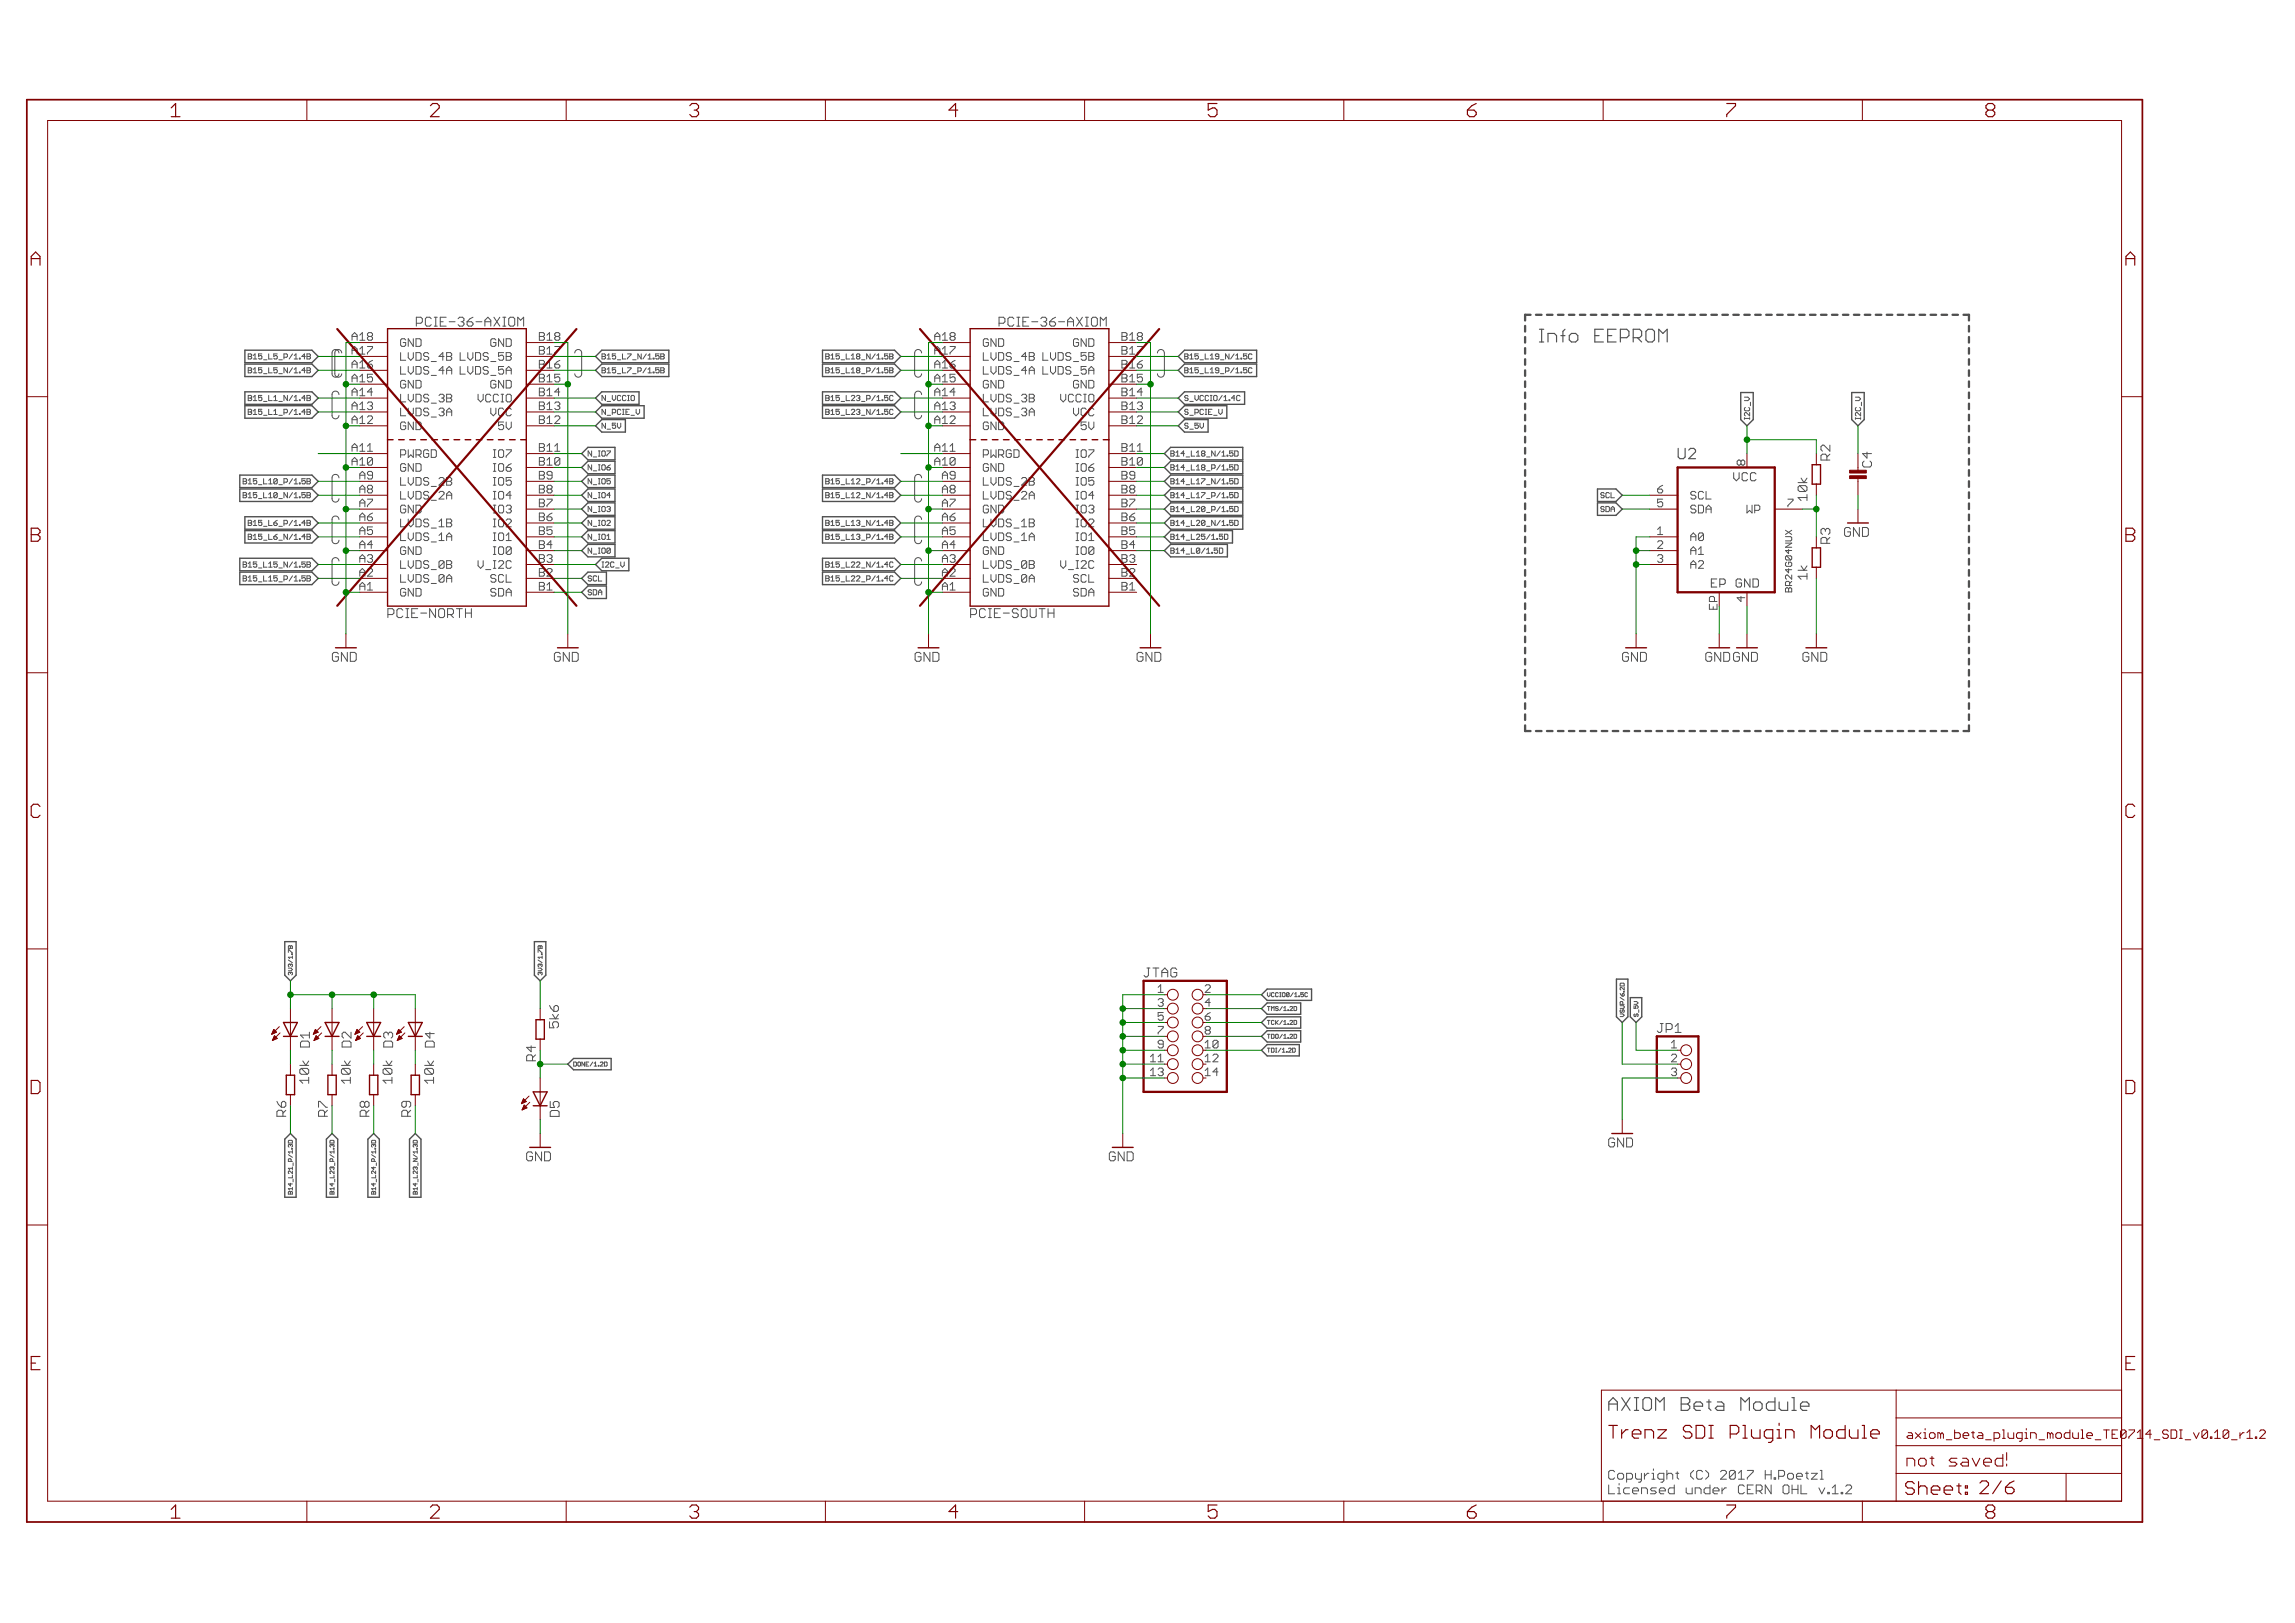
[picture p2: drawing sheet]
<svg xmlns="http://www.w3.org/2000/svg" width="420mm" height="297mm" viewBox="0 0 420 297" stroke-linecap="round" stroke-linejoin="round" font-family="sans-serif">
<defs><g id="words">
<g font-size="3.7" fill="#800000">
<text x="80.6" y="21.4">2</text>
<text x="128.1" y="21.4">3</text>
<text x="270.4" y="21.4">6</text>
<text x="365.4" y="21.4">8</text>
<text x="7.4" y="48.6">A</text>
<text x="390.9" y="48.6">A</text>
<text x="7.4" y="99.2">B</text>
<text x="390.9" y="99.2">B</text>
<text x="7.4" y="149.7">C</text>
<text x="390.9" y="149.7">C</text>
<text x="7.3" y="200.2">D</text>
<text x="390.8" y="200.2">D</text>
<text x="175.5" y="277.9">4</text>
</g>
<g font-size="3.6" fill="#505050">
<text x="283.6" y="62.7">Info EEPROM</text>
<text x="296.3" y="258.2">AXIOM Beta Module</text>
</g>
<g font-size="3.6" fill="#800000">
<text x="296.3" y="263.3">Trenz SDI Plugin Module</text>
<text x="350.6" y="273.6">Sheet: 2/6</text>
</g>
<text font-size="3.2" fill="#800000" x="350.9" y="268.4">not saved!</text>
<text font-size="2.9" fill="#505050" x="309" y="84">U2</text>
<g font-size="2.5" fill="#505050">
<text x="79.3" y="59.8">PCIE-36-AXIOM</text>
<text x="186" y="59.8">PCIE-36-AXIOM</text>
<text x="336.9" y="84.3" transform="rotate(-90 336.9 84.3)">R2</text>
<text x="344.6" y="85.5" transform="rotate(-90 344.6 85.5)">C4</text>
<text x="336.9" y="99.5" transform="rotate(-90 336.9 99.5)">R3</text>
<text x="339.5" y="98.2">GND</text>
<text x="72.8" y="113.1">PCIE-NORTH</text>
<text x="179.5" y="113.1">PCIE-SOUTH</text>
<text x="62.6" y="121.1">GND</text>
<text x="103.3" y="121.1">GND</text>
<text x="169.3" y="121.1">GND</text>
<text x="209.9" y="121.1">GND</text>
<text x="298.8" y="121.1">GND</text>
<text x="331.9" y="121.1">GND</text>
<text x="211.2" y="178.9">JTAG</text>
<text x="81.4" y="191.7" transform="rotate(-90 81.4 191.7)">D4</text>
<text x="104.2" y="188.2" transform="rotate(-90 104.2 188.2)">5k6</text>
<text x="305.2" y="189">JP1</text>
<text x="58.5" y="198.3" transform="rotate(-90 58.5 198.3)">10k</text>
<text x="66.1" y="198.3" transform="rotate(-90 66.1 198.3)">10k</text>
<text x="73.7" y="198.3" transform="rotate(-90 73.7 198.3)">10k</text>
<text x="81.3" y="198.3" transform="rotate(-90 81.3 198.3)">10k</text>
<text x="54.3" y="204.4" transform="rotate(-90 54.3 204.4)">R6</text>
<text x="61.9" y="204.4" transform="rotate(-90 61.9 204.4)">R7</text>
<text x="69.5" y="204.4" transform="rotate(-90 69.5 204.4)">R8</text>
<text x="77.1" y="204.4" transform="rotate(-90 77.1 204.4)">R9</text>
<text x="104.3" y="204.4" transform="rotate(-90 104.3 204.4)">D5</text>
<text x="296.3" y="210">GND</text>
<text x="98.2" y="212.5">GND</text>
<text x="204.9" y="212.5">GND</text>
<text x="296.3" y="270.8">Copyright (C) 2017 H.Poetzl</text>
<text x="296.3" y="273.5">Licensed under CERN OHL v.1.2</text>
</g>
<g font-size="2.5" fill="#800000">
<text x="332.7" y="91.7" transform="rotate(-90 332.7 91.7)">10k</text>
<text x="332.7" y="106.1" transform="rotate(-90 332.7 106.1)">1k</text>
<text x="314.1" y="121.1">GNDGND</text>
<text x="58.6" y="191.7" transform="rotate(-90 58.6 191.7)">D1</text>
<text x="66.2" y="191.7" transform="rotate(-90 66.2 191.7)">D2</text>
<text x="73.8" y="191.7" transform="rotate(-90 73.8 191.7)">D3</text>
</g>
<text font-size="2.5" fill="#008000" x="100" y="194.3" transform="rotate(-90 100 194.3)">R4</text>
<g font-size="2.3" fill="#505050">
<text x="319.2" y="88.1">VCC</text>
<text x="315.2" y="107.5">EP GND</text>
</g>
<g font-size="2.3" fill="#800000">
<text x="350.9" y="263.3">axiom_beta_plugin_module_TE0</text>
<text x="388.6" y="263.3">714_SDI_v0.10_r1.2</text>
</g>
<g font-size="2.1" fill="#505050">
<text x="66.3" y="64.9">A17</text>
<text x="66.3" y="62.3">A18</text>
<text x="75.1" y="66">LVDS_4B</text>
<text x="75.1" y="63.5">GND</text>
<text x="86.3" y="66">LVDS_5B</text>
<text x="91" y="63.5">GND</text>
<text x="100.5" y="62.3">B18</text>
<text x="173" y="64.9">A17</text>
<text x="173" y="62.3">A18</text>
<text x="181.8" y="66">LVDS_4B</text>
<text x="181.8" y="63.5">GND</text>
<text x="193" y="66">LVDS_5B</text>
<text x="197.6" y="63.5">GND</text>
<text x="207.2" y="62.3">B18</text>
<text x="66.3" y="70">A15</text>
<text x="66.3" y="67.4">A16</text>
<text x="75.1" y="71.1">GND</text>
<text x="75.1" y="68.5">LVDS_4A</text>
<text x="86.3" y="68.5">LVDS_5A</text>
<text x="91" y="71.1">GND</text>
<text x="100.5" y="70">B15</text>
<text x="100.5" y="67.4">B16</text>
<text x="173" y="70">A15</text>
<text x="173" y="67.4">A16</text>
<text x="181.8" y="71.1">GND</text>
<text x="181.8" y="68.5">LVDS_4A</text>
<text x="193" y="68.5">LVDS_5A</text>
<text x="197.6" y="71.1">GND</text>
<text x="207.2" y="70">B15</text>
<text x="207.2" y="67.4">B16</text>
<text x="66.3" y="77.6">A12</text>
<text x="66.3" y="75">A13</text>
<text x="66.3" y="72.5">A14</text>
<text x="75.1" y="76.2">LVDS_3A</text>
<text x="75.1" y="73.6">LVDS_3B</text>
<text x="89.1" y="73.6">VCCIO</text>
<text x="91.4" y="76.2">VCC</text>
<text x="100.5" y="77.6">B12</text>
<text x="100.5" y="75">B13</text>
<text x="173" y="77.6">A12</text>
<text x="173" y="75">A13</text>
<text x="173" y="72.5">A14</text>
<text x="181.8" y="76.2">LVDS_3A</text>
<text x="181.8" y="73.6">LVDS_3B</text>
<text x="195.7" y="73.6">VCCIO</text>
<text x="198.1" y="76.2">VCC</text>
<text x="207.2" y="77.6">B12</text>
<text x="207.2" y="75">B13</text>
<text x="66.3" y="82.7">A11</text>
<text x="75.1" y="83.8">PWRGD</text>
<text x="75.1" y="78.7">GND</text>
<text x="92.2" y="83.8">IO7</text>
<text x="93" y="78.7">5V</text>
<text x="100.5" y="82.7">B11</text>
<text x="173" y="82.7">A11</text>
<text x="181.8" y="83.8">PWRGD</text>
<text x="181.8" y="78.7">GND</text>
<text x="198.8" y="83.8">IO7</text>
<text x="199.7" y="78.7">5V</text>
<text x="207.2" y="82.7">B11</text>
<text x="66.3" y="85.2">A10</text>
<text x="67.7" y="87.7">A9</text>
<text x="75.1" y="88.8">LVDS_2B</text>
<text x="75.1" y="86.3">GND</text>
<text x="92.2" y="88.8">IO5</text>
<text x="92.2" y="86.3">IO6</text>
<text x="100.5" y="87.7">B9</text>
<text x="100.5" y="85.2">B10</text>
<text x="173" y="85.2">A10</text>
<text x="174.3" y="87.7">A9</text>
<text x="181.8" y="88.8">LVDS_2B</text>
<text x="181.8" y="86.3">GND</text>
<text x="198.8" y="88.8">IO5</text>
<text x="198.8" y="86.3">IO6</text>
<text x="207.2" y="87.7">B9</text>
<text x="207.2" y="85.2">B10</text>
<text x="321.3" y="85.2" transform="rotate(-90 321.3 85.2)">8</text>
<text x="67.7" y="95.4">A6</text>
<text x="67.7" y="92.8">A7</text>
<text x="67.7" y="90.3">A8</text>
<text x="75.1" y="93.9">GND</text>
<text x="75.1" y="91.4">LVDS_2A</text>
<text x="92.2" y="93.9">IO3</text>
<text x="92.2" y="91.4">IO4</text>
<text x="100.5" y="95.4">B6</text>
<text x="100.5" y="92.8">B7</text>
<text x="100.5" y="90.3">B8</text>
<text x="174.3" y="95.4">A6</text>
<text x="174.3" y="92.8">A7</text>
<text x="174.3" y="90.3">A8</text>
<text x="181.8" y="93.9">GND</text>
<text x="181.8" y="91.4">LVDS_2A</text>
<text x="198.8" y="93.9">IO3</text>
<text x="198.8" y="91.4">IO4</text>
<text x="207.2" y="95.4">B6</text>
<text x="207.2" y="92.8">B7</text>
<text x="207.2" y="90.3">B8</text>
<text x="311.3" y="91.4">SCL</text>
<text x="311.3" y="93.9">SDA</text>
<text x="321" y="93.9">WP</text>
<text x="329.1" y="92.8">7</text>
<text x="67.7" y="100.4">A4</text>
<text x="67.7" y="97.9">A5</text>
<text x="75.1" y="101.5">GND</text>
<text x="75.1" y="99">LVDS_1A</text>
<text x="75.1" y="96.5">LVDS_1B</text>
<text x="92.2" y="101.5">IO0</text>
<text x="92.2" y="99">IO1</text>
<text x="92.2" y="96.5">IO2</text>
<text x="100.5" y="100.4">B4</text>
<text x="100.5" y="97.9">B5</text>
<text x="174.3" y="100.4">A4</text>
<text x="174.3" y="97.9">A5</text>
<text x="181.8" y="101.5">GND</text>
<text x="181.8" y="99">LVDS_1A</text>
<text x="181.8" y="96.5">LVDS_1B</text>
<text x="198.8" y="101.5">IO0</text>
<text x="198.8" y="99">IO1</text>
<text x="198.8" y="96.5">IO2</text>
<text x="207.2" y="100.4">B4</text>
<text x="207.2" y="97.9">B5</text>
<text x="311.3" y="99">A0</text>
<text x="311.3" y="101.5">A1</text>
<text x="67.7" y="105.5">A2</text>
<text x="67.7" y="103">A3</text>
<text x="75.1" y="106.6">LVDS_0A</text>
<text x="75.1" y="104.1">LVDS_0B</text>
<text x="89.8" y="104.1">V_I2C</text>
<text x="91.8" y="106.6">SCL</text>
<text x="100.5" y="105.5">B2</text>
<text x="100.5" y="103">B3</text>
<text x="174.3" y="105.5">A2</text>
<text x="174.3" y="103">A3</text>
<text x="181.8" y="106.6">LVDS_0A</text>
<text x="181.8" y="104.1">LVDS_0B</text>
<text x="196.5" y="104.1">V_I2C</text>
<text x="198.5" y="106.6">SCL</text>
<text x="207.2" y="105.5">B2</text>
<text x="207.2" y="103">B3</text>
<text x="311.3" y="104.1">A2</text>
<text x="67.7" y="108">A1</text>
<text x="75.1" y="109.2">GND</text>
<text x="91.4" y="109.2">SDA</text>
<text x="100.5" y="108">B1</text>
<text x="174.3" y="108">A1</text>
<text x="181.8" y="109.2">GND</text>
<text x="198.1" y="109.2">SDA</text>
<text x="207.2" y="108">B1</text>
<text x="222.4" y="191.9">10</text>
<text x="222.4" y="194.4">12</text>
<text x="222.4" y="196.9">14</text>
</g>
<g font-size="2.1" fill="#008000">
<text x="100.5" y="64.9">B17</text>
<text x="207.2" y="64.9">B17</text>
<text x="100.5" y="72.5">B14</text>
<text x="207.2" y="72.5">B14</text>
</g>
<g font-size="2.1" fill="#800000">
<text x="316.3" y="111.4" transform="rotate(-90 316.3 111.4)">EP</text>
<text x="212.5" y="194.4">11</text>
<text x="212.5" y="196.9">13</text>
</g>
<text font-size="1.8" fill="#505050" x="329.9" y="108.4" transform="rotate(-90 329.9 108.4)">BR24G04NUX</text>
<g font-size="1.4" fill="#505050">
<text x="48.5" y="65.7">B15_L5_P/1.4B</text>
<text x="112" y="65.7">B15_L7_N/1.5B</text>
<text x="154" y="65.7">B15_L18_N/1.5B</text>
<text x="218.7" y="65.7">B15_L19_N/1.5C</text>
<text x="48.3" y="68.3">B15_L5_N/1.4B</text>
<text x="112" y="68.3">B15_L7_P/1.5B</text>
<text x="154.2" y="68.3">B15_L18_P/1.5B</text>
<text x="218.7" y="68.3">B15_L19_P/1.5C</text>
<text x="48.3" y="73.4">B15_L1_N/1.4B</text>
<text x="48.5" y="75.9">B15_L1_P/1.4B</text>
<text x="112" y="73.4">N_VCCI</text>
<text x="112" y="75.9">N_PCIE_V</text>
<text x="154" y="75.9">B15_L23_N/1.5C</text>
<text x="154.2" y="73.4">B15_L23_P/1.5C</text>
<text x="218.7" y="75.9">S_PCIE_V</text>
<text x="218.7" y="73.4">S_VCCIO/1.4C</text>
<text x="109.5" y="83.5">N_IO</text>
<text x="112" y="78.4">N_5</text>
<text x="216.2" y="83.5">B14_L18_N/1.5D</text>
<text x="218.7" y="78.4">S_5</text>
<text x="47.6" y="88.6">B15_L10_P/1.5B</text>
<text x="109.5" y="86.1">N_IO</text>
<text x="109.5" y="88.6">N_IO</text>
<text x="154.2" y="88.6">B15_L12_P/1.4B</text>
<text x="216.2" y="86.1">B14_L18_P/1.5D</text>
<text x="216.2" y="88.6">B14_L17_N/1.5D</text>
<text x="47.3" y="91.1">B15_L10_N/1.5B</text>
<text x="109.5" y="93.7">N_IO</text>
<text x="109.5" y="91.1">N_IO</text>
<text x="154" y="91.1">B15_L12_N/1.4B</text>
<text x="216.2" y="93.7">B14_L20_P/1.5D</text>
<text x="216.2" y="91.1">B14_L17_P/1.5D</text>
<text x="294.7" y="93.7">SDA</text>
<text x="295" y="91.1">SCL</text>
<text x="48.3" y="98.8">B15_L6_N/1.4B</text>
<text x="48.5" y="96.2">B15_L6_P/1.4B</text>
<text x="109.5" y="98.8">N_IO</text>
<text x="109.5" y="101.3">N_IO</text>
<text x="109.5" y="96.2">N_IO</text>
<text x="154" y="96.2">B15_L13_N/1.4B</text>
<text x="154.2" y="98.8">B15_L13_P/1.4B</text>
<text x="216.2" y="98.8">B14_L25/1.5D</text>
<text x="216.2" y="101.3">B14_L0/1.5D</text>
<text x="216.2" y="96.2">B14_L20_N/1.5D</text>
<text x="47.3" y="103.8">B15_L15_N/1.5B</text>
<text x="47.6" y="106.4">B15_L15_P/1.5B</text>
<text x="109.5" y="106.4">SC</text>
<text x="112" y="103.8">I2C_V</text>
<text x="154" y="103.8">B15_L22_N/1.4C</text>
<text x="154.2" y="106.4">B15_L22_P/1.4C</text>
<text x="109.5" y="108.9">SDA</text>
</g>
<g font-size="1.1" fill="#505050">
<text x="233.8" y="185">TMS/1.2</text>
<text x="233.8" y="182.4">VCCIO0/1.5</text>
<text x="233.8" y="190.1">TDO/1.2D</text>
<text x="233.8" y="187.5">TCK/1.2</text>
<text x="299.2" y="186.1" transform="rotate(-90 299.2 186.1)">VSUP/6.2D</text>
<text x="106.9" y="195.2">DONE/1.2D</text>
<text x="233.8" y="192.6">TDI/1.2</text>
</g>
</g></defs>
<path d="M281.8 62.6h.8M281.8 60.3h.8M282.2 60.3v2.3M307.2 82.1v1.5l.4 .3h.6l.3-.3M294.5 257h1.6M295.3 255.8l-.8 .8v1.5" fill="none" stroke="#505050" stroke-width=".21"/>
<g fill="none" stroke="#505050" stroke-width=".18">
<path d="M76.2 59.2h.8l.3-.3v-.6l-.3-.2h-.8v1.6M79 58.3l-.3-.2h-.6l-.2 .2v1.1l.2 .3h.6l.3-.3M182.9 59.2h.8l.3-.3v-.6l-.3-.2h-.8v1.6M185.6 58.3l-.2-.2h-.6l-.3 .2v1.1l.3 .3h.6l.2-.3M45.4 74.9h.5l.2 .2-.2 .3 .2 .3-.2 .2h-.5zM45.4 75.4h.5M45.4 72.4h.5l.2 .1-.2 .4 .2 .3-.2 .1h-.5zM45.4 67.3h.5l.2 .2-.2 .3 .2 .3-.2 .1h-.5zM45.4 67.8h.5M45.4 64.8h.5l.2 .1-.2 .3 .2 .4-.2 .1h-.5zM45.4 72.9h.5M45.4 65.2h.5"/>
<path d="M46.4 75.9h.6M46.4 73.3h.6M46.4 68.2h.6M46.4 75.2l.3-.3v1M46.4 65.1l.3-.3v.9M46.4 67.6l.3-.3v.9M46.4 72.7l.3-.3v.9M46.4 65.7h.6M47.3 73.2l.2 .1h.3l.1-.1M47.3 68.1l.2 .1h.3l.1-.1M47.9 74.9h-.6v.5l.3-.2 .3 .2-.1 .5h-.3l-.2-.2M47.9 72.4h-.6v.5l.3-.2 .3 .2"/>
<path d="M47.9 67.3h-.6v.5l.3-.2 .3 .2M47.9 64.8h-.6v.4l.5-.1 .1 .1v.4l-.1 .1h-.3l-.2-.1M62.1 72.2a.63 .63 0 0 0-.7-.6 .63 .63 0 0 0-.6 .6v3.8a.63 .63 0 0 0 .6 .7 .63 .63 0 0 0 .7-.7M62.1 64.6a.63 .63 0 0 0-.7-.6 .63 .63 0 0 0-.6 .6v3.8a.63 .63 0 0 0 .6 .6 .63 .63 0 0 0 .7-.6M62.6 64.6a.63 .63 0 0 0-.7-.6 .63 .63 0 0 0-.6 .6v3.8a.63 .63 0 0 0 .6 .6 .63 .63 0 0 0 .7-.6M64.5 76.8h.9M64.5 74.3h.9M64.5 71.7h.9M64.5 69.2h.9M64.5 66.7h.9M64.5 64.1h.9M64.5 61.6h.9"/>
<path d="M64.5 62.3v-1l.4-.4 .5 .4v1M64.5 64.8v-.9l.4-.5 .5 .5v.9M64.5 67.4v-1l.4-.4 .5 .4v1M64.5 69.9v-.9l.4-.5 .5 .5v.9M64.5 72.4v-.9l.4-.5 .5 .5v.9M64.5 75v-1l.4-.4 .5 .4v1M64.5 77.5v-.9l.4-.5 .5 .5v.9M73.3 74.7v1.4h1M73.3 72.2v1.4h1M73.3 67.1v1.4h1M73.3 64.5v1.4h1M74.3 77.5l-.3-.3h-.4l-.3 .3v.9l.3 .2h.4l.3-.2v-.5h-.5"/>
<path d="M74.3 69.8l-.3-.2h-.4l-.3 .2v1l.3 .2h.4l.3-.2v-.5h-.5M74.3 62.2l-.3-.2h-.4l-.3 .2v1l.3 .2h.4l.3-.2v-.5h-.5M85.6 64.5v1l.5 .4M85.6 67.1v.9l.5 .5M87.5 72.2v.9l.5 .5 .5-.5M89.9 74.7v.9l.4 .5 .5-.5M90.1 69.6l-.2 .2v1l.2 .2h.5M90.3 70.3h.5M90.3 62.7h.5M90.6 62h-.5l-.2 .2v1l.2 .2h.5M92.2 77.2h-.9v.7l.4-.2h.3l.2 .2v.5l-.2 .2h-.5l-.2-.2M98.7 76.8h.7"/>
<path d="M98.7 76.1h.7l.3 .2v.3l-.3 .2 .3 .2v.3l-.3 .2h-.7zM98.7 74.3h.7M98.7 71.7h.7M98.7 71h.7l.3 .3v.2l-.3 .2 .3 .3v.2l-.3 .2h-.7zM98.7 69.2h.7M98.7 66.7h.7M98.7 66h.7l.3 .2v.2l-.3 .3 .3 .2v.2l-.3 .3h-.7zM98.7 64.1h.7M98.7 61.6h.7M98.7 73.6h.7l.3 .2v.2l-.3 .3 .3 .2v.2l-.3 .3h-.7zM98.7 68.5h.7l.3 .2v.3l-.3 .2 .3 .2v.3l-.3 .2h-.7zM98.7 63.4h.7l.3 .2v.3l-.3 .2 .3 .2v.3l-.3 .2h-.7z"/>
<path d="M98.7 60.9h.7l.3 .2v.2l-.3 .3 .3 .2v.2l-.3 .3h-.7zM105.2 64.6a.63 .63 0 0 1 .7-.6 .63 .63 0 0 1 .6 .6v3.8a.63 .63 0 0 1-.6 .6 .63 .63 0 0 1-.7-.6M110.2 64.8h.5l.1 .1-.1 .3 .1 .4-.1 .1h-.5zM110.2 67.3h.5l.1 .2-.1 .3 .1 .3-.1 .1h-.5zM110.2 67.8h.5M110.2 65.2h.5M110.8 72.4v.9l-.6-.9v.9M110.8 74.9v1l-.6-1v1M110.8 77.4v1l-.6-1v1M111.1 76h.7M111.1 65.1l.4-.3v.9M111.1 67.6l.4-.3v.9"/>
<path d="M111.1 68.2h.7M111.1 65.7h.7M111.1 73.5h.7M111.1 78.5h.7M151.2 74.9h.5l.1 .2-.1 .3 .1 .3-.1 .2h-.5zM151.2 75.4h.5M151.2 72.4h.5l.1 .1-.1 .4 .1 .3-.1 .1h-.5zM151.2 67.3h.5l.1 .2-.1 .3 .1 .3-.1 .1h-.5zM151.2 67.8h.5M151.2 72.9h.5M151.2 64.8h.5l.1 .1-.1 .3 .1 .4-.1 .1h-.5zM151.2 65.2h.5"/>
<path d="M152.1 75.9h.6M152.1 73.3h.6M152.1 68.2h.6M152.1 65.7h.6M152.1 65.1l.3-.3v.9M152.1 67.6l.3-.3v.9M152.1 72.7l.3-.3v.9M152.1 75.2l.3-.3v1M153.1 75.7l.1 .2h.3l.2-.2M153.1 65.6l.1 .1h.3l.2-.1M153.7 74.9h-.6v.5l.3-.2 .3 .2M153.7 72.4h-.6v.5l.4-.2 .2 .2v.3l-.2 .1h-.3l-.1-.1"/>
<path d="M153.7 67.3h-.6v.5l.4-.2 .2 .2v.3l-.2 .1h-.3l-.1-.1M153.7 64.8h-.6v.4l.3-.1 .3 .1M168.7 64.6a.63 .63 0 0 0-.6-.6 .63 .63 0 0 0-.7 .6v3.8a.63 .63 0 0 0 .7 .6 .63 .63 0 0 0 .6-.6M168.7 72.2a.63 .63 0 0 0-.6-.6 .63 .63 0 0 0-.7 .6v3.8a.63 .63 0 0 0 .7 .7 .63 .63 0 0 0 .6-.7M171.1 62.3v-1l.5-.4 .5 .4v1M171.1 64.8v-.9l.5-.5 .5 .5v.9M171.1 67.4v-1l.5-.4 .5 .4v1M171.1 69.9v-.9l.5-.5 .5 .5v.9M171.1 72.4v-.9l.5-.5 .5 .5v.9M171.1 75v-1l.5-.4 .5 .4v1M171.1 77.5v-.9l.5-.5 .5 .5v.9M171.1 76.8h1"/>
<path d="M171.1 74.3h1M171.1 71.7h1M171.1 69.2h1M171.1 66.7h1M171.1 64.1h1M171.1 61.6h1M180 64.5v1.4h1M180 67.1v1.4h1M180 72.2v1.4h1M180 74.7v1.4h1M181 62.2l-.3-.2h-.4l-.3 .2v1l.3 .2h.4l.3-.2v-.5h-.5M181 69.8l-.3-.2h-.4l-.3 .2v1l.3 .2h.4l.3-.2v-.5h-.5"/>
<path d="M181 77.5l-.3-.3h-.4l-.3 .3v.9l.3 .2h.4l.3-.2v-.5h-.5M192.3 64.5v1l.5 .4M192.3 67.1v.9l.5 .5M194.2 72.2v.9l.4 .5 .5-.5M196.5 74.7v.9l.5 .5 .5-.5M196.8 69.6l-.3 .2v1l.3 .2h.4M197.2 62h-.4l-.3 .2v1l.3 .2h.4M198.9 77.2h-1v.7l.5-.2h.2l.3 .2v.5l-.3 .2h-.4l-.3-.2M205.4 66h.7l.2 .2v.2l-.2 .3 .2 .2v.2l-.2 .3h-.7zM205.4 76.8h.7M205.4 76.1h.7l.2 .2v.3l-.2 .2 .2 .2v.3l-.2 .2h-.7zM205.4 74.3h.7"/>
<path d="M205.4 71.7h.7M205.4 71h.7l.2 .3v.2l-.2 .2 .2 .3v.2l-.2 .2h-.7zM205.4 69.2h.7M205.4 66.7h.7M205.4 64.1h.7M205.4 61.6h.7M205.4 60.9h.7l.2 .2v.2l-.2 .3 .2 .2v.2l-.2 .3h-.7zM205.4 63.4h.7l.2 .2v.3l-.2 .2 .2 .2v.3l-.2 .2h-.7zM205.4 68.5h.7l.2 .2v.3l-.2 .2 .2 .2v.3l-.2 .2h-.7zM205.4 73.6h.7l.2 .2v.2l-.2 .3 .2 .2v.2l-.2 .3h-.7zM211.9 64.6a.63 .63 0 0 1 .6-.6 .63 .63 0 0 1 .7 .6v3.8a.63 .63 0 0 1-.7 .6 .63 .63 0 0 1-.6-.6M216.9 64.8h.5l.1 .1-.1 .3 .1 .4-.1 .1h-.5z"/>
<path d="M216.9 67.3h.5l.1 .2-.1 .3 .1 .3-.1 .1h-.5zM216.9 67.8h.5M216.9 65.2h.5M217.5 77.6l-.1-.2h-.4l-.1 .4 .1 .1h.4l.1 .3-.1 .2h-.4l-.1-.2M217.5 75.1l-.1-.2h-.4l-.1 .2 .1 .3h.4l.1 .1-.1 .4h-.4l-.1-.2M217.5 72.5l-.1-.1h-.4l-.1 .3 .1 .2h.4l.1 .3-.1 .1h-.4l-.1-.1M217.8 76h.7M217.8 68.2h.7M217.8 65.7h.7M217.8 73.5h.7M217.8 78.5h.7M217.8 65.1l.3-.3v.9"/>
<path d="M217.8 67.6l.3-.3v.9M319.4 76.6h.9M319.4 76.4v.4M319.4 72.7h.6l.3 .3-.3 .3h-.6M319.5 74.6l-.1 .1v.3l.1 .2h.6l.2-.2v-.3l-.2-.1M320.3 75.5v.6l-.6-.6-.3 .1v.4l.1 .1M320.3 76.4v.4M320.5 73.6v.7M339.7 76.6h.9M339.7 72.7h.6l.3 .3-.3 .3h-.6M339.7 76.4v.4M339.8 74.6l-.1 .1v.3l.1 .2h.7l.1-.2v-.3l-.1-.1"/>
<path d="M340.6 75.5v.6l-.6-.6-.3 .1v.4l.1 .1M340.6 76.4v.4M340.8 73.6v.7M44.5 90.1h.5l.1 .2-.1 .3 .1 .3-.1 .2h-.5zM44.5 90.6h.5M44.5 87.6h.5l.1 .2-.1 .3 .1 .3-.1 .2h-.5zM44.5 88.1h.5M45.4 98.2h.5M45.4 90.5l.4-.4v1M45.4 91.1h.7M45.4 87.9l.4-.3v1M45.4 88.6h.7"/>
<path d="M45.4 95.2h.5l.2 .2-.2 .3 .2 .3-.2 .2h-.5zM45.4 97.8h.5l.2 .1-.2 .3 .2 .4-.2 .1h-.5zM45.4 95.7h.5M46.4 90.9l.1 .2h.4l.1-.2M46.4 95.5l.3-.3v1M46.4 98.1l.3-.3v.9M46.4 98.7h.6M46.4 96.2h.6M47 90.1h-.6v.5l.3-.1 .3 .1M47 87.6h-.6v.5l.3-.2 .3 .2-.1 .5h-.4l-.1-.2M47.3 98.6l.2 .1h.3l.1-.1M47.9 95.2h-.6v.5l.5-.2 .1 .5-.1 .2h-.3l-.2-.2"/>
<path d="M47.9 97.8h-.6v.4l.3-.1 .3 .1M62.1 87.5a.63 .63 0 0 0-.7-.7 .63 .63 0 0 0-.6 .7v3.8a.63 .63 0 0 0 .6 .6 .63 .63 0 0 0 .7-.6M62.1 95.1a.63 .63 0 0 0-.7-.7 .63 .63 0 0 0-.6 .7v3.8a.63 .63 0 0 0 .6 .6 .63 .63 0 0 0 .7-.6M64.5 84.4h.9M64.5 81.9h.9M64.5 82.6v-.9l.4-.5 .5 .5v.9M64.5 85.1v-.9l.4-.5 .5 .5v.9M65.9 99.7h.9M65.9 97.1h.9M65.9 94.6h.9M65.9 92.1h.9M65.9 89.5h.9"/>
<path d="M65.9 87h.9M65.9 87.7v-1l.4-.4 .5 .4v1M65.9 90.2v-.9l.4-.5 .5 .5v.9M65.9 92.8v-1l.4-.4 .5 .4v1M65.9 95.3v-.9l.4-.5 .5 .5v.9M65.9 97.8v-.9l.4-.5 .5 .5v.9M73.3 97.5v1.4h1M73.3 95v1.4h1M73.3 89.9v1.4h1M73.3 87.4v1.4h1M73.3 83.2h.7l.3-.2v-.5l-.3-.2h-.7v1.4M74.3 92.7l-.3-.2h-.4l-.3 .2v.9l.3 .3h.4l.3-.3v-.4h-.5"/>
<path d="M74.3 85.1l-.3-.2h-.4l-.3 .2v.9l.3 .3h.4l.3-.3v-.4h-.5M90.3 89.9h.5M90.3 98.9h.5M90.3 96.4h.5M90.3 92.5h.5M90.3 93.9h.5M90.3 91.3h.5M90.3 88.8h.5M90.3 84.9h.5M90.3 86.3h.5M90.3 82.3h.5M90.3 97.5h.5"/>
<path d="M90.3 95h.5M90.3 87.4h.5M90.3 83.7h.5M90.6 82.3v1.4M90.6 84.9v1.4M90.6 87.4v1.4M90.6 89.9v1.4M90.6 92.5v1.4M90.6 95v1.4M90.6 97.5v1.4M92 89.9h-.5l-.2 .3v.9l.2 .2h.5M92 97.5h-.5l-.2 .3v.9l.2 .2h.5"/>
<path d="M92 95h-.5l-.2 .2v1l.2 .2h.5M92 92.5h-.5l-.2 .2v.9l.2 .3h.5M92 87.4h-.5l-.2 .2v1l.2 .2h.5M92 84.9h-.5l-.2 .2v.9l.2 .3h.5M92 82.3h-.5l-.2 .2v1l.2 .2h.5M98.7 99h.7l.3 .2v.2l-.3 .3 .3 .2v.2l-.3 .3h-.7zM98.7 99.7h.7M98.7 97.1h.7M98.7 96.4h.7l.3 .3v.2l-.3 .2 .3 .3v.2l-.3 .2h-.7zM98.7 94.6h.7M98.7 92.1h.7M98.7 91.4h.7l.3 .2v.2l-.3 .3 .3 .2v.2l-.3 .3h-.7z"/>
<path d="M98.7 89.5h.7M98.7 87h.7M98.7 86.3h.7l.3 .2v.2l-.3 .3 .3 .2v.2l-.3 .3h-.7zM98.7 84.4h.7M98.7 81.9h.7M98.7 93.9h.7l.3 .2v.3l-.3 .2 .3 .2v.3l-.3 .2h-.7zM98.7 88.8h.7l.3 .2v.3l-.3 .2 .3 .2v.3l-.3 .2h-.7zM98.7 83.7h.7l.3 .3v.2l-.3 .2 .3 .3v.2l-.3 .2h-.7zM98.7 81.2h.7l.3 .2v.3l-.3 .2 .3 .2v.3l-.3 .2h-.7zM108.3 82.5v1l-.6-1v1M108.3 85.1v.9l-.6-.9v.9M108.3 87.6v1l-.6-1v1"/>
<path d="M108.3 90.1v1l-.6-1v1M108.3 92.7v.9l-.6-.9v.9M108.3 95.2v1l-.6-1v1M108.3 97.8v.9l-.6-.9v.9M108.6 86.2h.6M108.6 83.6h.6M108.6 93.8h.6M108.6 98.9h.6M108.6 96.3h.6M108.6 88.7h.6M108.6 91.2h.6M151.2 98.2h.5"/>
<path d="M151.2 97.8h.5l.1 .1-.1 .3 .1 .4-.1 .1h-.5zM151.2 90.6h.5M151.2 90.1h.5l.1 .2-.1 .3 .1 .3-.1 .2h-.5zM151.2 87.6h.5l.1 .2-.1 .3 .1 .3-.1 .2h-.5zM151.2 88.1h.5M151.2 95.2h.5l.1 .2-.1 .3 .1 .3-.1 .2h-.5zM151.2 95.7h.5M152.1 91.1h.6M152.1 88.6h.6M152.1 87.9l.3-.3v1M152.1 90.5l.3-.4v1M152.1 95.5l.3-.3v1"/>
<path d="M152.1 98.1l.3-.3v.9M152.1 98.7h.6M152.1 96.2h.6M153.1 90.9l.1 .2h.3l.2-.2M153.1 96l.1 .2h.3l.2-.2M153.7 90.1h-.6v.5l.3-.1 .3 .1M153.7 87.6h-.6v.5l.4-.2 .2 .5-.2 .2h-.3l-.1-.2M153.7 95.2h-.6v.5l.3-.2 .3 .2M153.7 97.8h-.6v.4l.4-.1 .2 .1v.4l-.2 .1h-.3l-.1-.1M168.7 87.5a.63 .63 0 0 0-.6-.7 .63 .63 0 0 0-.7 .7v3.8a.63 .63 0 0 0 .7 .6 .63 .63 0 0 0 .6-.6M168.7 95.1a.63 .63 0 0 0-.6-.7 .63 .63 0 0 0-.7 .7v3.8a.63 .63 0 0 0 .7 .6 .63 .63 0 0 0 .6-.6M171.1 82.6v-.9l.5-.5 .5 .5v.9"/>
<path d="M171.1 85.1v-.9l.5-.5 .5 .5v.9M171.1 84.4h1M171.1 81.9h1M172.5 87.7v-1l.5-.4 .5 .4v1M172.5 90.2v-.9l.5-.5 .5 .5v.9M172.5 92.8v-1l.5-.4 .5 .4v1M172.5 95.3v-.9l.5-.5 .5 .5v.9M172.5 97.8v-.9l.5-.5 .5 .5v.9M172.5 99.7h1M172.5 97.1h1M172.5 94.6h1M172.5 92.1h1"/>
<path d="M172.5 89.5h1M172.5 87h1M180 83.2h.7l.3-.2v-.5l-.3-.2h-.7v1.4M180 87.4v1.4h1M180 89.9v1.4h1M180 95v1.4h1M180 97.5v1.4h1M181 85.1l-.3-.2h-.4l-.3 .2v.9l.3 .3h.4l.3-.3v-.4h-.5M181 92.7l-.3-.2h-.4l-.3 .2v.9l.3 .3h.4l.3-.3v-.4h-.5M197 89.9h.5M197 98.9h.5M197 96.4h.5"/>
<path d="M197 92.5h.5M197 93.9h.5M197 91.3h.5M197 88.8h.5M197 84.9h.5M197 86.3h.5M197 82.3h.5M197 97.5h.5M197 95h.5M197 87.4h.5M197 83.7h.5M197.2 82.3v1.4"/>
<path d="M197.2 84.9v1.4M197.2 87.4v1.4M197.2 89.9v1.4M197.2 92.5v1.4M197.2 95v1.4M197.2 97.5v1.4M198.6 89.9h-.4l-.3 .3v.9l.3 .2h.4M198.6 97.5h-.4l-.3 .3v.9l.3 .2h.4M198.6 95h-.4l-.3 .2v1l.3 .2h.4M198.6 92.5h-.4l-.3 .2v.9l.3 .3h.4M198.6 87.4h-.4l-.3 .2v1l.3 .2h.4M198.6 84.9h-.4l-.3 .2v.9l.3 .3h.4"/>
<path d="M198.6 82.3h-.4l-.3 .2v1l.3 .2h.4M205.4 99h.7l.2 .2v.2l-.2 .3 .2 .2v.2l-.2 .3h-.7zM205.4 99.7h.7M205.4 97.1h.7M205.4 96.4h.7l.2 .3v.2l-.2 .2 .2 .3v.2l-.2 .2h-.7zM205.4 94.6h.7M205.4 92.1h.7M205.4 91.4h.7l.2 .2v.2l-.2 .3 .2 .2v.2l-.2 .3h-.7zM205.4 89.5h.7M205.4 87h.7M205.4 86.3h.7l.2 .2v.2l-.2 .3 .2 .2v.2l-.2 .3h-.7zM205.4 84.4h.7"/>
<path d="M205.4 81.9h.7M205.4 81.2h.7l.2 .2v.3l-.2 .2 .2 .2v.3l-.2 .2h-.7zM205.4 83.7h.7l.2 .3v.2l-.2 .2 .2 .3v.2l-.2 .2h-.7zM205.4 88.8h.7l.2 .2v.3l-.2 .2 .2 .2v.3l-.2 .2h-.7zM205.4 93.9h.7l.2 .2v.3l-.2 .2 .2 .2v.3l-.2 .2h-.7zM214.4 98.2h.4M214.4 93.2h.4M214.4 85.6h.4M214.4 92.7h.4l.2 .2-.2 .3 .2 .3-.2 .1h-.4zM214.4 85.1h.4l.2 .1-.2 .4 .2 .3-.2 .1h-.4zM214.4 90.6h.4M214.4 83h.4"/>
<path d="M214.4 90.1h.4l.2 .2-.2 .3 .2 .3-.2 .2h-.4zM214.4 87.6h.4l.2 .2-.2 .3 .2 .3-.2 .2h-.4zM214.4 88.1h.4M214.4 82.5h.4l.2 .2-.2 .3 .2 .3-.2 .2h-.4zM214.4 95.2h.4l.2 .2-.2 .3 .2 .3-.2 .2h-.4zM214.4 97.8h.4l.2 .1-.2 .3 .2 .4-.2 .1h-.4zM214.4 95.7h.4M215.3 98.1l.3-.3v.9M215.3 95.5l.3-.3v1M215.3 90.5l.3-.4v1M215.3 87.9l.3-.3v1M215.3 85.4l.3-.3v.9"/>
<path d="M215.3 93.6h.6M215.3 91.1h.6M215.3 88.6h.6M215.3 93l.3-.3v.9M215.3 82.8l.3-.3v1M215.3 98.7h.6M215.3 96.2h.6M215.3 86h.6M215.3 83.5h.6M293.7 92.9l-.2-.2h-.3l-.1 .3 .1 .2h.3l.2 .3-.2 .1h-.3l-.1-.1M293.7 90.3l-.2-.2h-.3l-.1 .4 .1 .1h.3l.2 .3-.2 .2h-.3l-.1-.2M294.5 92.7h-.5v.9h.5"/>
<path d="M294.6 90.3l-.1-.2h-.3l-.2 .2v.6l.2 .2h.3l.1-.2M303.5 99.2l.2-.2h.5l.2 .2v.2l-.9 1h.9M303.5 89.5h.7l.2 .2v.3l-.2 .2h-.5l-.2-.2zM303.5 97.8h.9M303.5 96.9l.4-.5v1.4M304.4 91.4h-.9v.7l.4-.3h.3l.2 .3v.4l-.2 .3h-.5l-.2-.3M304.4 88.8l-.5 .2-.4 .5M309.5 98.2h1M309.5 98.9v-.9l.5-.5 .5 .5v.9M310.5 90.2l-.3-.3h-.4l-.3 .3v.2l.3 .2h.4l.3 .3v.2l-.3 .2h-.4l-.3-.2M310.5 92.7l-.3-.2h-.4l-.3 .2v.2l.3 .3h.4l.3 .2v.2l-.3 .3h-.4l-.3-.3M318.7 84.4l-.2-.2h-.2l-.3 .2v.5l.3 .2h.2l.2-.2"/>
<path d="M318.7 84.9l.3 .2h.2M318.7 84.4v.5M319.2 84.2h-.2l-.3 .2M319.8 92.5v1.4l.5-.5 .5 .5M326.9 99.4h1.1l-1.1 .8h1.1M326.9 98.2h.9l.2 .2M326.9 97l1.1 .8M327.3 91.4h1v.2l-1 .9v.3M328 98.8l-.2 .2h-.9M328 97l-1.1 .8M329.2 88.3h1.6M329.5 88.9l1 1.1h-1l-.3-.3v-.5z"/>
<path d="M329.5 88.9h1M329.7 87.5l.6 .8M333.7 82.6l-.3-.3v-.6l.3-.2h.2l1.1 1.1M334.2 83.1h-.5l-.3 .3v.8h1.6M334.2 97l-.3-.3h-.2l-.3 .3v.5l.3 .3M334.2 98.4h-.5l-.3 .2v.8h1.6M337.7 96.8l.3-.3h.5l.3 .3M337.7 97.9l.3 .3h.5l.3-.3M338.2 97.3h.6M341.3 84.4l-.3 .3v.5l.3 .3h1M342.6 83h-1.6l.8 .8M44.5 105.9h.5"/>
<path d="M44.5 103.3h.5M44.5 102.8h.5l.1 .2-.1 .3 .1 .3-.1 .2h-.5zM44.5 105.4h.5l.1 .2-.1 .3 .1 .3-.1 .1h-.5zM45.4 103.8h.7M45.4 106.3h.7M45.4 103.2l.4-.4v1M45.4 105.7l.4-.3v.9M46.4 103.6l.1 .2h.4l.1-.2M47 102.8h-.6v.5l.3-.1 .3 .1M47 105.4h-.6v.5l.3-.2 .3 .2v.3l-.1 .1h-.4l-.1-.1M62 119.7l-.3-.3h-.6l-.2 .3v1.1l.2 .2h.6l.3-.2M62.1 102.7a.63 .63 0 0 0-.7-.7 .63 .63 0 0 0-.6 .7v3.8a.63 .63 0 0 0 .6 .6 .63 .63 0 0 0 .7-.6"/>
<path d="M65.9 107.3h.9M65.9 104.8h.9M65.9 102.2h.9M65.9 100.4v-1l.4-.4 .5 .4v1M65.9 102.9v-.9l.4-.5 .5 .5v.9M65.9 105.5v-1l.4-.4 .5 .4v1M65.9 108v-.9l.4-.5 .5 .5v.9M71 112.5h.8l.3-.3v-.5l-.3-.3h-.8v1.6M73.3 105.2v1.4h1M73.3 102.6v1.4h1M74.3 107.9l-.3-.2h-.4l-.3 .2v1l.3 .2h.4l.3-.2v-.5h-.5M74.3 100.3l-.3-.2h-.4l-.3 .2v.9l.3 .3h.4l.3-.3v-.4h-.5"/>
<path d="M87.5 102.6v.9l.5 .5 .5-.5v-.9M88.9 104.2h1M90.1 105.2l-.2 .2v.2l.2 .3h.5l.2 .2v.2l-.2 .3h-.5l-.2-.3M90.3 100.1h.5M90.3 101.5h.5M90.6 105.2l.2 .2M90.6 100.1v1.4M90.8 107.9l-.2-.2h-.5l-.2 .2v.3l.2 .2h.5l.2 .2v.3l-.2 .2h-.5l-.2-.2M92 100.1h-.5l-.2 .2v.9l.2 .3h.5M98.7 104.1h.7l.3 .2v.2l-.3 .3 .3 .2v.2l-.3 .3h-.7zM98.7 107.3h.7M98.7 104.8h.7"/>
<path d="M98.7 102.2h.7M98.7 106.6h.7l.3 .2v.3l-.3 .2 .3 .2v.3l-.3 .2h-.7zM98.7 101.5h.7l.3 .2v.3l-.3 .2 .3 .2v.3l-.3 .2h-.7zM102.6 119.7l-.3-.3h-.5l-.3 .3v1.1l.3 .2h.5l.3-.2M108.3 108.1l-.2-.2h-.3l-.1 .3 .4 .2 .2 .3-.2 .2h-.3l-.1-.2M108.3 105.6l-.2-.2h-.3l-.1 .3 .4 .2 .2 .3-.2 .1h-.3l-.1-.1M108.3 100.3v1l-.6-1v1M108.6 101.4h.6M109.2 108.1l-.1-.2h-.5v1h.5l.1-.2M109.2 105.6l-.1-.2h-.3l-.2 .2v.6l.2 .1h.3l.1-.1M110.2 103.8h.3M110.2 102.8h.3"/>
<path d="M110.4 102.8v1M110.8 103l.2-.2h.3l.2 .2-.7 .8h.7M151.2 105.9h.5M151.2 103.3h.5M151.2 102.8h.5l.1 .2-.1 .3 .1 .3-.1 .2h-.5zM151.2 105.4h.5l.1 .2-.1 .3 .1 .3-.1 .1h-.5zM152.1 103.8h.6M152.1 106.3h.6M152.1 105.7l.3-.3v.9M152.1 103.2l.3-.4v1M153.1 103.6l.1 .2h.3l.2-.2M153.7 102.8h-.6v.5l.3-.1 .3 .1"/>
<path d="M153.7 105.4h-.6v.5l.4-.2 .2 .2v.3l-.2 .1h-.3l-.1-.1M168.6 119.7l-.3-.3h-.5l-.3 .3v1.1l.3 .2h.5l.3-.2M168.7 102.7a.63 .63 0 0 0-.6-.7 .63 .63 0 0 0-.7 .7v3.8a.63 .63 0 0 0 .7 .6 .63 .63 0 0 0 .6-.6M172.5 100.4v-1l.5-.4 .5 .4v1M172.5 102.9v-.9l.5-.5 .5 .5v.9M172.5 105.5v-1l.5-.4 .5 .4v1M172.5 108v-.9l.5-.5 .5 .5v.9M172.5 107.3h1M172.5 104.8h1M172.5 102.2h1M177.7 112.5h.8l.3-.3v-.5l-.3-.3h-.8v1.6M180 102.6v1.4h1"/>
<path d="M180 105.2v1.4h1M181 107.9l-.3-.2h-.4l-.3 .2v1l.3 .2h.4l.3-.2v-.5h-.5M181 100.3l-.3-.2h-.4l-.3 .2v.9l.3 .3h.4l.3-.3v-.4h-.5M194.2 102.6v.9l.4 .5 .5-.5v-.9M195.6 104.2h.9M196.5 108.9l.3 .2h.4l.3-.2M196.8 105.2l-.3 .2v.2l.3 .3h.4l.3 .2v.2l-.3 .3h-.4l-.3-.3M197 100.1h.5M197 101.5h.5M197.2 105.2l.3 .2M197.2 100.1v1.4M197.5 107.9l-.3-.2h-.4l-.3 .2v.3l.3 .2h.4l.3 .2"/>
<path d="M198.6 100.1h-.4l-.3 .2v.9l.3 .3h.4M205.4 104.1h.7l.2 .2v.2l-.2 .3 .2 .2v.2l-.2 .3h-.7zM205.4 107.3h.7M205.4 104.8h.7M205.4 102.2h.7M205.4 101.5h.7l.2 .2v.3l-.2 .2 .2 .2v.3l-.2 .2h-.7zM205.4 106.6h.7l.2 .2v.3l-.2 .2 .2 .2v.3l-.2 .2h-.7zM209.3 119.7l-.3-.3h-.6l-.2 .3v1.1l.2 .2h.6l.3-.2M214.4 100.8h.4M214.4 100.3h.4l.2 .2-.2 .3 .2 .3-.2 .2h-.4zM215.3 100.6l.3-.3v1M215.3 101.3h.6"/>
<path d="M298.1 119.7l-.2-.3h-.6l-.2 .3v1.1l.2 .2h.6l.2-.2M303.5 101.7l.2-.2h.5l.2 .2v.3l-.2 .2M303.9 102.2h.3M304.2 102.2l.2 .2v.3l-.2 .2h-.5l-.2-.2M309.5 100.8h1M309.5 101.5v-1l.5-.4 .5 .4v1M309.5 104v-.9l.5-.5 .5 .5v.9M309.5 103.3h1M312.9 110.6v.9h1.4M313.4 119.7l-.3-.3h-.5l-.3 .3v1.1l.3 .2h.5l.3-.2M313.6 111v.5M313.9 110.1v-.7l-.3-.2h-.4l-.3 .2v.7h1.4"/>
<path d="M318.7 109.2v.9l-.7-.7h1.4M327.1 101.7l-.2 .2v.4l.2 .2h.7M327.1 102.9l-.2 .2v.4l.2 .2h.7l.2-.2M327.1 106l-.2-.2v-.4l.2-.2h.2l.7 .8M327.1 101.7h.7l.2 .2M327.1 101.7l.7 .8M327.4 107.8l-.1-.2-.4 .2v.5h1.1M327.4 107.8l.2-.2 .4 .2M327.4 100.6v.7l-.5-.5h1.1M327.4 104.1v.7l-.5-.5h1.1M327.4 107.8v.5M327.6 107.2v-.6l-.2-.2h-.3l-.2 .2v.6h1.1"/>
<path d="M328 103.1l-.2-.2h-.4v.4M328 106.4l-.4 .4M328 102.3l-.2 .2M329.2 105.5h1.6M329.2 104.4h1.6M331.2 119.7l-.3-.3h-.6l-.2 .3v1.1l.2 .2h.6l.3-.2M61.4 120.2h.6M102 120.2h.6M168.1 120.2h.5M208.7 120.2h.6M297.6 120.2h.5M312.8 120.2h.6"/>
<path d="M330.6 120.2h.6M52.8 177.2h.5l.2 .2-.2 .3h-.5M52.8 174.3v-.5l.7 .5M52.8 175.7l.7 .5M52.9 173.1l.3 .1 .2-.1 .1 .5h-.7zM53.2 178.1l-.2-.2-.2 .2 .1 .3M53.2 176.6l-.2-.2-.2 .2 .1 .3M53.2 178.1l.1-.2 .2 .2-.1 .3M53.2 173.2v.4M53.2 176.6v.1M53.2 178.1v.1M53.2 176.6l.1-.2 .2 .2-.1 .3"/>
<path d="M53.4 174.6l.1 .1zM53.5 174.9v.5M53.5 175.2h-.7l.2 .2M98.5 177.2h.5l.3 .2-.3 .3h-.5M98.5 174.3v-.5l.8 .5M98.5 175.7l.8 .5M98.6 173.1l.3 .1 .2-.1 .2 .5h-.8zM98.9 178.1l-.1-.2-.3 .2 .1 .3M98.9 178.1l.1-.2 .3 .2-.2 .3M98.9 176.6l-.1-.2-.3 .2 .1 .3M98.9 176.6l.1-.2 .3 .2-.2 .3M98.9 173.2v.4"/>
<path d="M98.9 176.6v.1M98.9 178.1v.1M99.1 174.6l.2 .1zM99.3 175.2h-.8l.3 .2M99.3 174.9v.5M209.4 178.5l.3 .3h.3l.2-.3M210 177.2h.5M296.7 179.9h.5l.1 .2v.3h-.7v-.3zM54.9 195h1.6M55.2 195.5l1 1.1h-1l-.3-.2v-.6zM55.2 195.5h1M55.4 194.2l.6 .8"/>
<path d="M56.4 190.5h-1.1l-.3 .3v.8h1.6M56.5 197.7h-1.6l.5 .6M56.6 189.4h-1.6l.6 .6M62.5 195.8l.3-.3 1.1 1.1h-1.1l-.3-.2zM62.5 195h1.6M62.8 195.5h1.1M62.9 190l-.3-.3v-.5l.3-.3h.3l1.1 1.1M63.1 194.2l.5 .8M64 190.5h-1.1l-.3 .3v.8h1.7M64.1 197.7h-1.6l.6 .6M70.1 195.8l.3-.3 1.1 1.1h-1.1l-.3-.2zM70.1 195h1.7"/>
<path d="M70.4 195.5h1.1M70.7 194.2l.5 .8M71.1 189.2l-.3-.3h-.3l-.2 .3v.5l.2 .3M71.6 190.5h-1.1l-.2 .3v.8h1.6M71.8 197.7h-1.7l.6 .6M77.7 195.8l.3-.3 1.1 1.1h-1.1l-.3-.2zM77.7 195h1.7M78 195.5h1.1M78.3 194.2l.5 .8M78.7 188.9v1.1l-.8-.8h1.6M79.2 190.5h-1.1l-.2 .3v.8h1.6M79.4 197.7h-1.7l.6 .6"/>
<path d="M97.2 191.4v1.1l-.8-.8h1.6M97.5 193.3l-.3-.2h-.5l-.3 .2v.8h1.6M100.6 187v1.1h.8l-.2-.5v-.3l.2-.3M100.6 186.5h1.6M100.6 184l.3 .6 .5 .5M101.2 185.7l.5 .8M105 194.4h.4l.1 .1v.5l-.1 .1h-.4zM105.8 194.5l.1-.1 .4 .1v.5l-.1 .1-.4-.1zM106.5 195.1v-.7l.5 .7M210.6 194.3h1M210.6 196.9h1M210.6 193.4l.5-.5v1.4"/>
<path d="M210.6 195.9l.5-.4v1.4M212 180.7l.5-.5v1.4M212 181.6h1M212 183l.3-.2h.4l.3 .2v.2l-.3 .3M212 187.9h1v.2l-1 .9v.3M212.5 183.5h.2M212.7 183.5l.3 .2v.2l-.3 .3h-.4l-.3-.3M213 191.1h-.7l-.3-.2v-.3l.3-.2h.4l.3 .2v1l-.3 .2h-.4l-.3-.2M213 185.3h-1v.7l.5-.2h.2l.3 .2v.5l-.3 .2h-.4l-.3-.2M220.6 180.5l.3-.3h.4l.3 .3v.2l-1 .9h1M220.6 191.8h1M220.6 194.3h1"/>
<path d="M220.6 196.9h1M220.6 186h.7l.3 .2v.3l-.3 .2h-.4l-.3-.2zM220.6 190.9l.5-.5v1.4M220.6 193.4l.5-.5v1.4M220.6 195.9l.5-.4v1.4M220.9 188.6l-.3-.3v-.2l.3-.2h.4l.3 .2v.2l-.3 .3M220.9 188.6l-.3 .2v.2l.3 .3h.4l.3-.3v-.2l-.3-.2M220.9 188.6h.4M221.6 183.5h-1l.7-.7v1.4M221.6 185.3l-.5 .2-.5 .5M232 191.8h.5M232 189.3h.5"/>
<path d="M232 186.8h.5M232 184.2h.5M232 181.7v.5l.3 .2 .2-.2v-.5M232.3 184.2v.8M232.3 186.8v.7M232.3 189.3v.7M232.3 191.8v.8M232.8 191.8h.4l.1 .2-.1 .6h-.4zM232.8 185v-.8l.2 .3 .3-.3v.8M232.8 189.3h.4l.1 .1-.1 .6h-.4zM233.3 181.8l-.1-.1-.4 .1v.5l.1 .1 .4-.1M233.3 186.9l-.1-.1-.4 .1v.5l.1 .1 .4-.1"/>
<path d="M296.6 185.6h.5l.2 .2-.2 .3h-.5M296.6 184.1h.6l.1 .1-.1 .4h-.6M296.6 182.6l.7 .4M296.6 181.8l.4 .5M296.7 184.8l-.1 .4 .3 .1 .1-.4 .2-.1 .1 .1-.1 .4M297.1 183.8v-.4l-.4-.1-.1 .1v.4h.7M297.1 181.8l.2 .1-.1 .4h-.2zM297.2 181.4l.1 .2zM297.3 180.7v.5l-.4-.5-.3 .1 .1 .4M299.5 184.1l.4 .1-.1 .4M299.6 185.6l.3 .1-.1 .4M299.6 183.3l.3 .3-.3 .2"/>
<path d="M300 184.8v.5M303.4 188.7l.3 .3h.3l.2-.3M304 187.3h.5M306 190.9l.5-.5v1.4M306 191.8h.9M306 193.2l.2-.3h.5l.2 .3v.2l-.9 .9h.9M306 195.7l.2-.2h.5l.2 .2v.2l-.2 .3M306.5 196.2h.2M306.7 196.2l.2 .2v.2l-.2 .3h-.5l-.2-.3M50.7 201.6l.3 .5 .5 .5M51.5 203.2h-.5l-.3 .3v.8h1.6M52.8 218.2l.1-.1 .3 .1 .2-.1 .1 .4h-.7z"/>
<path d="M52.8 211.3l.7 .5M52.9 208.7h.5l.1 .5h-.7zM53.2 209.6l-.2-.2-.2 .2 .1 .4M53.2 209.6v.1M53.2 216.6v.5l-.4-.4h.7M53.2 218.2v.3M53.2 209.6l.1-.2 .2 .2-.1 .4M53.3 212.6l-.1-.5-.4 .1v.4h.7M53.4 210.2l.1 .1zM53.5 210.8h-.7l.2 .3M53.5 214.3v.5l-.5-.5-.2 .1 .1 .4M53.5 210.6v.5"/>
<path d="M53.5 213.6v.5M53.5 215.1v.5h-.7M53.5 217.3v.5M53.5 217.6h-.7l.2 .2M53.5 213.8h-.7l.2 .3M53.7 212.8v.5M53.7 215.8v.5M58.3 202.6v-1h.3l1.1 1M59.4 203.5l-.3-.3h-.5l-.3 .3v.8h1.6M60.4 218.2l.1-.1 .3 .1 .2-.1 .2 .4h-.8zM60.4 208.8l.1-.1h.5l.2 .5h-.8zM60.4 211.3l.8 .5"/>
<path d="M60.8 209.6v.1M60.8 213.7v.1M60.8 216.6v.5l-.4-.4h.8M60.8 218.2v.3M60.8 209.6l.1-.2 .3 .2-.2 .4M60.8 209.6l-.1-.2-.3 .2 .1 .4M60.8 213.7l-.1-.1-.3 .1 .1 .4M60.8 213.7l.1-.1 .3 .1-.2 .4M60.9 212.6l-.1-.5-.4 .1v.4h.8M61 210.2l.2 .1zM61.2 210.8h-.8l.3 .3M61.2 217.6h-.8l.3 .2"/>
<path d="M61.2 215.1v.5h-.8M61.2 214.3v.5l-.5-.5-.3 .1 .1 .4M61.2 210.6v.5M61.2 217.3v.5M61.3 212.8v.5M61.3 215.8v.5M66.8 203.2h-.6l-.3 .3v.8h1.7M66.8 201.8l-.3-.2h-.3l-.3 .2v.6l.3 .2h.3l.3-.2M68 218.2l.2-.1 .2 .1 .2-.1 .2 .4h-.8zM68 211.3l.8 .5M68.2 208.7h.4l.2 .5h-.8zM68.4 209.6l.1-.2 .3 .2-.2 .4"/>
<path d="M68.4 209.6l-.1-.2-.3 .2 .2 .4M68.4 209.6v.1M68.4 213.6v.5l-.4-.4h.8M68.4 216.6v.5l-.4-.4h.8M68.4 218.2v.3M68.5 212.6l-.1-.5-.4 .1v.4h.8M68.6 210.2l.2 .1zM68.8 210.8h-.8l.3 .3M68.8 214.3v.5l-.5-.5-.3 .1 .2 .4M68.8 210.6v.5M68.8 215.1v.5h-.8M68.8 217.3v.5"/>
<path d="M68.8 217.6h-.8l.3 .2M68.9 212.8v.5M68.9 215.8v.5M74.4 203.2h-.6l-.2 .3v.8h1.6M74.9 201.6h-1.1l-.2 .2v.6l.2 .2h.3l.3-.2M75.6 218.2l.2-.1 .2 .1 .3-.1 .1 .4h-.8zM75.6 212.1h.8l-.8 .5h.8M75.6 208.8l.2-.1h.5l.1 .5h-.8zM75.6 211.3l.8 .5M76 209.6l.1-.2 .3 .2-.1 .4M76 216.6v.5l-.4-.4h.8M76 209.6l-.1-.2-.3 .2 .2 .4"/>
<path d="M76 213.7l-.1-.1-.3 .1 .2 .4M76 213.7l.1-.1 .3 .1-.1 .4M76 209.6v.1M76 213.7v.1M76 218.2v.3M76.3 210.2l.1 .1zM76.4 210.8h-.8l.3 .3M76.4 217.6h-.8l.3 .2M76.4 215.1v.5h-.8M76.4 214.3v.5l-.5-.5-.3 .1 .2 .4M76.4 210.6v.5M76.4 217.3v.5"/>
<path d="M76.5 212.8v.5M76.5 215.8v.5M97 211.6h.5M97.5 211.1l-.3-.3h-.5l-.3 .3v1.1l.3 .2h.5l.3-.2M100.7 201.6v1.1h.8l-.2-.8 .2-.3h.6M102.1 203.2h-1.1l-.3 .3v.8h1.7M203.6 211.6h.6M204.2 211.1l-.3-.3h-.6l-.2 .3v1.1l.2 .2h.6l.3-.2M295.1 209.1h.5M295.6 208.6l-.3-.3h-.5l-.3 .3v1l.3 .3h.5l.3-.3M294.5 271.8v1.6h1.1M295.6 269.4l-.3-.3h-.5l-.3 .3v1.1l.3 .2h.5l.3-.2"/>
<path d="M331.6 269.6h1.1l-1.1 1.1M333.2 269.1h.3v1.6M337.1 273.1h.3v.3h-.3zM337.9 272l.3-.2h.5l.3 .2v.3l-1.1 1.1h1.1"/>
</g>
<g fill="none" stroke="#505050" stroke-width=".42">
<path d="M279.2 59.6v1.1M280.2 57.6h-1v1.1M281.2 57.6h1M283.2 57.6h1M285.2 57.6h1M287.2 57.6h1M289.2 57.6h1M291.2 57.6h1M293.2 57.6h1.1M295.3 57.6h1M297.3 57.6h1M299.3 57.6h1"/>
<path d="M301.3 57.6h1M303.3 57.6h1M305.3 57.6h1M307.3 57.6h1M309.3 57.6h1M311.3 57.6h1M313.3 57.6h1M315.3 57.6h1M317.3 57.6h1M319.3 57.6h1M321.3 57.6h1M323.3 57.6h1.1"/>
<path d="M325.4 57.6h1M327.4 57.6h1M329.4 57.6h1M331.4 57.6h1M333.4 57.6h1M335.4 57.6h1M337.4 57.6h1M339.4 57.6h1M341.4 57.6h1M343.4 57.6h1M345.4 57.6h1M347.4 57.6h1"/>
<path d="M349.4 57.6h1M351.4 57.6h1M353.4 57.6h1.1M355.5 57.6h1M357.5 57.6h1M359.5 57.6h1v1.1M360.5 59.6v1.1M279.2 61.7v1M279.2 63.7v1M279.2 65.7v1.1M279.2 67.8v1M279.2 69.8v1"/>
<path d="M279.2 71.8v1.1M279.2 73.9v1M279.2 75.9v1M279.2 77.9v1.1M279.2 79.9v1.1M360.5 61.7v1M360.5 63.7v1M360.5 65.7v1.1M360.5 67.8v1M360.5 69.8v1M360.5 71.8v1.1M360.5 73.9v1"/>
<path d="M360.5 75.9v1M360.5 77.9v1.1M360.5 79.9v1.1M279.2 82v1M279.2 84v1M279.2 86v1.1M279.2 88.1v1M279.2 90.1v1M279.2 92.1v1.1M279.2 94.2v1M279.2 96.2v1M279.2 98.2v1.1"/>
<path d="M360.5 82v1M360.5 84v1M360.5 86v1.1M360.5 88.1v1M360.5 90.1v1M360.5 92.1v1.1M360.5 94.2v1M360.5 96.2v1M360.5 98.2v1.1M279.2 100.3v1M279.2 102.3v1M279.2 104.3v1.1"/>
<path d="M279.2 106.4v1M279.2 108.4v1M279.2 110.4v1.1M279.2 112.5v1M279.2 114.5v1M279.2 116.5v1M279.2 118.6v1M360.5 100.3v1M360.5 102.3v1M360.5 104.3v1.1M360.5 106.4v1M360.5 108.4v1"/>
<path d="M360.5 110.4v1.1M360.5 112.5v1M360.5 114.5v1M360.5 116.5v1M360.5 118.6v1M279.2 132.8v1h1M279.2 120.6v1M279.2 122.6v1M279.2 124.7v1M279.2 126.7v1M279.2 128.7v1M279.2 130.7v1.1"/>
<path d="M281.2 133.8h1M283.2 133.8h1M285.2 133.8h1M287.2 133.8h1M289.2 133.8h1M291.2 133.8h1M293.2 133.8h1.1M295.3 133.8h1M297.3 133.8h1M299.3 133.8h1M301.3 133.8h1M303.3 133.8h1"/>
<path d="M305.3 133.8h1M307.3 133.8h1M309.3 133.8h1M311.3 133.8h1M313.3 133.8h1M315.3 133.8h1M317.3 133.8h1M319.3 133.8h1M321.3 133.8h1M323.3 133.8h1.1M325.4 133.8h1M327.4 133.8h1"/>
<path d="M329.4 133.8h1M331.4 133.8h1M333.4 133.8h1M335.4 133.8h1M337.4 133.8h1M339.4 133.8h1M341.4 133.8h1M343.4 133.8h1M345.4 133.8h1M347.4 133.8h1M349.4 133.8h1M351.4 133.8h1"/>
<path d="M353.4 133.8h1.1M355.5 133.8h1M357.5 133.8h1M360.5 132.8v1h-1M360.5 120.6v1M360.5 122.6v1M360.5 124.7v1M360.5 126.7v1M360.5 128.7v1M360.5 130.7v1.1"/>
</g>
<path d="M317.4 86.5v1l.5 .5 .5-.5M313.3 106.7h.5M314.3 106h-1v1.4h1" fill="none" stroke="#505050" stroke-width=".19"/>
<g fill="none" stroke="#505050" stroke-width=".25">
<path d="M58.3 75.4l-1.2-1.1h-12.3v2.2h12.3M58.3 67.8l-1.2-1.2h-12.3v2.3h12.3M58.3 65.2l-1.2-1.1h-12.3v2.3h12.3M58.3 72.9l-1.2-1.2h-12.3v2.3h12.3M109 75.4l1.2-1.1h7.7v2.2h-7.7zM109 65.2l1.2-1.1h12.2v2.3h-12.2zM109 77.9l1.2-1.1h4.3v2.3h-4.3zM110.2 66.6h12.2v2.3h-12.2l-1.2-1.1zM110.2 71.7h6.8v2.3h-6.8l-1.2-1.1zM164.9 75.4l-1.1-1.1h-13.2v2.2h13.2M164.9 67.8l-1.1-1.2h-13.2v2.3h13.2M164.9 72.9l-1.1-1.2h-13.2v2.3h13.2"/>
<path d="M164.9 65.2l-1.1-1.1h-13.2v2.3h13.2M215.7 67.8l1.2-1.2h13.2v2.3h-13.2zM216.9 74.3h7.7v2.2h-7.7l-1.2-1.1zM216.9 71.7h11v2.3h-11l-1.2-1.1zM216.9 64.1h13.2v2.3h-13.2l-1.2-1.2zM216.9 76.8h4.3v2.3h-4.3l-1.2-1.2zM318.7 71.8h2.3v5l-1.2 1.1-1.1-1.1zM339 71.8h2.3v5l-1.2 1.1-1.1-1.1zM58.3 90.6l-1.2-1.1h-13.2v2.3h13.2M58.3 88.1l-1.2-1.1h-13.2v2.2h13.2M58.3 95.7l-1.2-1.1h-12.3v2.3h12.3M58.3 98.3l-1.2-1.2h-12.3v2.3h12.3"/>
<path d="M106.5 93.2l1.1-1.2h5v2.3h-5zM106.5 90.6l1.1-1.1h5v2.3h-5zM106.5 83l1.1-1.1h5v2.3h-5zM106.5 95.7l1.1-1.1h5v2.3h-5zM106.5 98.3l1.1-1.2h5v2.3h-5zM107.6 87h5v2.2h-5l-1.1-1.1zM107.6 84.4h5v2.3h-5l-1.1-1.1zM164.9 90.6l-1.1-1.1h-13.2v2.3h13.2M164.9 88.1l-1.1-1.1h-13.2v2.2h13.2M164.9 95.7l-1.1-1.1h-13.2v2.3h13.2M164.9 98.3l-1.1-1.2h-13.2v2.3h13.2M213.2 93.2l1.1-1.2h13.2v2.3h-13.2z"/>
<path d="M213.2 90.6l1.1-1.1h13.2v2.3h-13.2zM213.2 85.6l1.1-1.2h13.2v2.3h-13.2zM213.2 83l1.1-1.1h13.2v2.3h-13.2zM213.2 95.7l1.1-1.1h13.2v2.3h-13.2zM214.3 87h13.2v2.2h-13.2l-1.1-1.1zM214.3 97.1h11.3v2.3h-11.3l-1.1-1.1zM292.5 92h3.3l1.2 1.2-1.2 1.1h-3.3zM292.5 89.5h3.3l1.2 1.1-1.2 1.2h-3.3zM58.3 103.3l-1.2-1.1h-13.2v2.3h13.2M58.3 105.9l-1.2-1.2h-13.2v2.3h13.2M106.5 108.4l1.1-1.1h3.4v2.2h-3.4zM106.5 105.9l1.1-1.2h3.4v2.3h-3.4z"/>
<path d="M106.5 100.8l1.1-1.2h5v2.3h-5zM109 103.3l1.2-1.1h4.9v2.3h-4.9zM164.9 103.3l-1.1-1.1h-13.2v2.3h13.2M164.9 105.9l-1.1-1.2h-13.2v2.3h13.2M213.2 100.8l1.1-1.2h10.4v2.3h-10.4zM52.1 172.3h2.1v6.2l-1 1-1.1-1zM97.8 172.3h2.1v6.2l-1 1-1.1-1zM295.9 179.2h2.1v6.9l-1 1-1.1-1zM103.9 194.8l1.1-1.1h6.9v2.1h-6.9zM230.9 184.6l1.1-1h6.1v2h-6.1zM230.9 187.1l1.1-1h6.1v2.1h-6.1zM232 191.2h5.9v2.1h-5.9l-1.1-1.1z"/>
<path d="M232 188.6h6.1v2.1h-6.1l-1.1-1zM232 181h8.1v2.1h-8.1l-1.1-1zM298.5 182.6h2.1v3.5l-1.1 1-1-1zM53.2 207.5l1 1v10.6h-2.1v-10.6zM60.8 207.5l1 1v10.6h-2v-10.6zM67.4 208.5l1-1 1 1v10.6h-2zM75 208.5l1-1 1.1 1v10.6h-2.1z"/>
</g>
<g fill="none" stroke="#800000" stroke-width=".21">
<path d="M31.3 19.7l.9-.8v2.5M80 18.9h-.8l-.4 .4M80.4 19.7l-1.6 1.7h1.6M127.5 18.9h-.8l-.4 .4M222.8 18.9h-1.6v1.3l.8-.5h.4l.4 .5v.8l-.4 .4h-.8l-.4-.4M269.5 19.3l-.9 .9M316.1 18.9h1.6v.4l-1.6 1.7v.4M364.8 18.9h-.8l-.4 .4v.4l.4 .5M31.3 21.4h1.7M126.3 21l.4 .4h.8M175.3 20.2h-1.6l1.2-1.3v2.5M268.6 20.2v.8l.4 .4h.9"/>
<path d="M268.6 20.2h1.3M364 20.2l-.4 .4v.4l.4 .4h.8M364 20.2h.8M5.7 47.3h1.6M6.5 46.1l-.8 .8v1.6M389.2 47.3h1.6M390 46.1l-.8 .8v1.6M5.7 97.9h1.2M6.9 96.7h-1.2v2.4h1.2M389.2 97.9h1.2M390.4 96.7h-1.2v2.4h1.2M6.9 147.2h-.8l-.4 .4v1.6l.4 .4h.8"/>
<path d="M390.4 147.2h-.8l-.4 .4v1.6l.4 .4h.8M6.9 197.7h-1.2v2.5h1.2M390.4 197.7h-1.2v2.5h1.2M5.7 249.5h.8M7.3 248.3h-1.6v2.4h1.6M389.2 249.5h.8M390.8 248.3h-1.6v2.4h1.6M31.3 276.2l.9-.8v2.5M31.3 277.9h1.7M78.8 275.8l.4-.4h.8l.4 .4v.4l-1.6 1.7h1.6M126.3 275.8l.4-.4h.8l.4 .4v.4l-.4 .4M127.1 276.6h.4"/>
<path d="M127.5 276.6l.4 .5v.4l-.4 .4h-.8l-.4-.4M174.9 275.4l-1.2 1.2h1.6M222.8 275.4h-1.6v1.2l.8-.4h.4l.4 .4v.9l-.4 .4h-.8l-.4-.4M268.6 276.6h1.3l.4 .5v.4l-.4 .4h-.9l-.4-.4zM270.3 275.4l-.8 .4-.9 .8M294.5 260.9h1.6M316.1 275.4h1.6v.4l-1.6 1.7v.4M340.9 260.9h.4v2.3M340.9 263.2h.8M342.5 262.4h1.5v-.4l-.4-.3h-.7l-.4 .3v.8l.4 .4h.7M348.9 273.1l.4 .4h.8M350.1 271.2h-.8l-.4 .3v.4l.4 .4h.8"/>
<path d="M364 276.6l-.4 .5v.4l.4 .4h.8l.4-.4v-.4l-.4-.5M364 276.6l-.4-.4v-.4l.4-.4h.8l.4 .4v.4l-.4 .4M364 276.6h.8"/>
</g>
<g fill="none" stroke="#800000" stroke-width=".18">
<path d="M56.2 18.2v3.9M103.7 18.2v3.9M151.1 18.2v3.9M198.6 18.2v3.9M246 18.2v3.9M293.5 18.2v3.9M341 18.2v3.9M8.7 22.1h379.7v252.6h-379.7zM4.9 72.6h3.8M65.9 77.9h5.1M65.9 75.4h5.1M65.9 72.9h5.1"/>
<path d="M65.9 70.3h5.1M65.9 67.8h5.1M65.9 65.2h5.1M65.9 62.7h5.1M96.4 77.9h5M96.4 75.4h5M96.4 72.9h5M96.4 70.3h5M96.4 67.8h5M96.4 65.2h5M96.4 62.7h5M172.5 77.9h5.1"/>
<path d="M172.5 75.4h5.1M172.5 72.9h5.1M172.5 70.3h5.1M172.5 67.8h5.1M172.5 65.2h5.1M172.5 62.7h5.1M203 77.9h5.1M203 75.4h5.1M203 72.9h5.1M203 70.3h5.1M203 67.8h5.1M203 65.2h5.1"/>
<path d="M203 62.7h5.1M388.4 72.6h3.8M65.9 98.3h5.1M65.9 95.7h5.1M65.9 93.2h5.1M65.9 90.6h5.1M65.9 88.1h5.1M65.9 85.6h5.1M65.9 83h5.1M96.4 98.3h5M96.4 95.7h5M96.4 93.2h5"/>
<path d="M96.4 90.6h5M96.4 88.1h5M96.4 85.6h5M96.4 83h5M172.5 98.3h5.1M172.5 95.7h5.1M172.5 93.2h5.1M172.5 90.6h5.1M172.5 88.1h5.1M172.5 85.6h5.1M172.5 83h5.1M203 98.3h5.1"/>
<path d="M203 95.7h5.1M203 93.2h5.1M203 90.6h5.1M203 88.1h5.1M203 85.6h5.1M203 83h5.1M302 98.3h5.1M302 93.2h5.1M302 90.6h5.1M319.8 83v2.6M324.9 93.2h5.1M332.5 83v2"/>
<path d="M332.5 98.3v2M340.1 83v3.1M340.1 87.6v3M340.1 93.2v2.5M63.3 116v2.6M65.9 108.4h5.1M65.9 105.9h5.1M65.9 103.3h5.1M65.9 100.8h5.1M96.4 108.4h5M96.4 105.9h5M96.4 103.3h5"/>
<path d="M96.4 100.8h5M103.9 116v2.6M170 116v2.6M172.5 108.4h5.1M172.5 105.9h5.1M172.5 103.3h5.1M172.5 100.8h5.1M203 108.4h5.1M203 105.9h5.1M203 103.3h5.1M203 100.8h5.1M210.6 116v2.6"/>
<path d="M299.5 116v2.6M302 103.3h5.1M302 100.8h5.1M314.7 116v2.6M319.8 108.4v2.5M319.8 116v2.6M332.5 116v2.6M4.9 123.1h3.8M388.4 123.1h3.8M4.9 173.7h3.8M388.4 173.7h3.8M49.8 189.2h.2"/>
<path d="M49.8 189h.5M49.9 188.9h.7M49.9 190.4h.1M49.9 188.8h.6M49.9 190.2h.4M50 188.7h.4M50 190.1h.5M50 188.6h.3M50 190h.7M50.1 188.4h.1M50.1 189.9h.5M50.1 188.4l.5 .5-.9 .4z"/>
<path d="M50.1 189.8h.4M50.2 189.7h.2M50.2 189.5l.6 .6-.9 .3zM51.1 187.9l-1.4 1.4M51.3 189l-1.4 1.4M53.2 184.6v7.6M53.2 194.8v2M60.8 184.6v7.6M60.8 194.8v2M68.4 184.6v7.6M68.4 194.8v2M76 184.6v7.6"/>
<path d="M76 194.8v2M98.9 184.6v2M98.9 190.2v2M98.9 197.3v7.6M213.2 189.7h.5M213.2 182.1h.5M213.2 184.6h.5M213.2 187.1h.5M220.2 192.2h.6M220.2 194.8h.6M220.2 197.3h.6M220.2 189.7h.6"/>
<path d="M220.2 182.1h.6M220.2 184.6h.6M220.2 187.1h.6M307.1 192.2h.6M307.1 194.8h.6M307.1 197.3h.6M53.2 200.3v2.1M60.8 200.3v2.1M68.4 200.3v2.1M76 200.3v2.1M95.5 202h.1M95.5 201.8h.3"/>
<path d="M95.6 201.7h.5M95.6 201.6h.7M95.6 203.1h.2M95.7 201.5h.5M95.7 202.9h.4M95.7 201.4h.4M95.7 202.8h.7M95.8 201.2h.2M95.8 202.7h.6M95.8 201.1h.1M95.8 202.6h.5M95.8 201.1l-.3 .9"/>
<path d="M95.8 201.1l.6 .5M95.9 202.4h.3M95.9 202.3h.1M96 202.2l.5 .6-.9 .3zM96.4 201.6l-.9 .4M96.9 200.6l-1.4 1.4M97 201.7l-1.4 1.4M98.9 207.5v2.5M205.5 207.5v2.5M297 204.9v2.6M4.9 224.2h3.8M388.4 224.2h3.8"/>
<path d="M347.1 254.4v20.3M347.1 259.5h41.3M388.4 254.4h-95.2v20.3M56.2 274.7v3.9M103.7 274.7v3.9M151.1 274.7v3.9M198.6 274.7v3.9M246 274.7v3.9M293.5 274.7v3.9M341 274.7v3.9M347.1 269.7h41.3M347.1 264.6h41.3"/>
<path d="M349.4 262.2h.5l.2 .3v.7h-.7l-.3-.2 .3-.3h.7M378.2 269.7v5M412.9 263h.3v.2h-.3zM413.7 262l.2-.3h.5l.3 .3v.2l-1 1h1"/>
<circle cx="214.7" cy="197.3" r=".99"/>
<circle cx="214.7" cy="182.1" r=".99"/>
<circle cx="214.7" cy="187.1" r=".99"/>
<circle cx="214.7" cy="189.7" r=".99"/>
<circle cx="214.7" cy="184.6" r=".99"/>
<circle cx="214.7" cy="192.2" r=".99"/>
<circle cx="214.7" cy="194.8" r=".99"/>
<circle cx="219.2" cy="182.1" r=".99"/>
<circle cx="219.2" cy="187.1" r=".99"/>
<circle cx="219.2" cy="189.7" r=".99"/>
<circle cx="219.2" cy="197.3" r=".99"/>
<circle cx="219.2" cy="192.2" r=".99"/>
<circle cx="219.2" cy="184.6" r=".99"/>
<circle cx="219.2" cy="194.8" r=".99"/>
<circle cx="308.7" cy="192.2" r=".99"/>
<circle cx="308.7" cy="194.8" r=".99"/>
<circle cx="308.7" cy="197.3" r=".99"/>
</g>
<path d="M4.9 18.2h387.3v260.4h-387.3z" fill="none" stroke="#800000" stroke-width=".32"/>
<path d="M350.2 266.9h-1.1v1.4" fill="none" stroke="#800000" stroke-width=".19"/>
<g fill="none" stroke="#800000" stroke-width=".25">
<path d="M71 60.2h25.4v50.7h-25.4zM177.6 60.2h25.4v50.7h-25.4zM71 80.5h1M73 80.5h1M75 80.5h1M77 80.5h1.1M79.1 80.5h1M81.1 80.5h1M83.1 80.5h1.1M85.2 80.5h1M87.2 80.5h1M89.2 80.5h1.1"/>
<path d="M91.2 80.5h1.1M93.3 80.5h1M95.3 80.5h1.1M177.6 80.5h1M179.6 80.5h1.1M181.7 80.5h1M183.7 80.5h1M185.7 80.5h1.1M187.8 80.5h1M189.8 80.5h1M191.8 80.5h1M193.9 80.5h1"/>
<path d="M195.9 80.5h1M197.9 80.5h1M199.9 80.5h1.1M202 80.5h1M331.8 88.6v-3.6h1.5v3.6M338.2 95.7h3.9M61.4 118.6h3.8M102.1 118.6h3.8M168.1 118.6h3.8M208.7 118.6h3.8M297.6 118.6h3.8M312.8 118.6h3.9"/>
<path d="M330.6 118.6h3.8M331.8 103.8v-3.5h1.5v3.5M51.9 187.1h2.5l-1.2 2.6zM51.9 189.7h2.5M52.4 196.8h1.5v3.5h-1.5zM59.5 189.7h2.6M59.5 187.1h2.6l-1.3 2.6zM60 196.8h1.6v3.5h-1.6zM67.1 189.7h2.6M67.1 187.1h2.6l-1.3 2.6zM67.6 196.8h1.6v3.5h-1.6zM74.8 189.7h2.5"/>
<path d="M74.8 187.1h2.5l-1.3 2.6zM75.3 196.8h1.5v3.5h-1.5zM97.6 199.8h2.6l-1.3 2.6zM98.1 186.6h1.6v3.6h-1.6zM97 210h3.8M97.6 202.4h2.6M203.6 210h3.9M295.1 207.5h3.8"/>
</g>
<path d="M61.7 60.2l43.8 50.7M105.5 60.2l-43.8 50.7M168.4 60.2l43.8 50.7M212.2 60.2l-43.8 50.7" fill="none" stroke="#800000" stroke-width=".4"/>
<path d="M307.1 85.6h17.8v22.8h-17.8zM209.4 179.5h15.2v20.3h-15.2zM303.3 189.7h7.6v10.1h-7.6z" fill="none" stroke="#800000" stroke-width=".42"/>
<g fill="#800000" stroke="#800000" stroke-width=".18">
<path d="M338.6 87.1h3.1v.5h-3.1z"/>
<path d="M338.6 86.1h3.1v.5h-3.1z"/>
</g>
<g fill="none" stroke="#008000" stroke-width=".18">
<path d="M58.3 75.4h7.6M58.3 67.8h7.6M58.3 72.9h7.6M58.3 65.2h7.6M63.3 77.9h2.6M63.3 70.3h2.6M65.9 62.7h-2.6v53.3M101.4 77.9h7.6M101.4 75.4h7.6M101.4 67.8h7.6M101.4 72.9h7.6M101.4 65.2h7.6"/>
<path d="M103.9 62.7v53.3M164.9 75.4h7.6M164.9 67.8h7.6M164.9 72.9h7.6M164.9 65.2h7.6M170 77.9h2.5M170 70.3h2.5M172.5 62.7h-2.5v53.3M208.1 77.9h7.6M208.1 75.4h7.6M208.1 67.8h7.6M208.1 72.9h7.6"/>
<path d="M208.1 65.2h7.6M210.6 62.7v53.3M319.8 77.9v5.1M340.1 77.9v5.1M58.3 98.3h7.6M58.3 83h7.6M58.3 90.6h7.6M58.3 88.1h7.6M58.3 95.7h7.6M63.3 93.2h2.6M63.3 85.6h2.6M101.4 93.2h5.1"/>
<path d="M101.4 85.6h5.1M101.4 98.3h5.1M101.4 83h5.1M101.4 90.6h5.1M101.4 88.1h5.1M101.4 95.7h5.1M164.9 98.3h7.6M164.9 83h7.6M164.9 90.6h7.6M164.9 88.1h7.6M164.9 95.7h7.6M170 93.2h2.5"/>
<path d="M170 85.6h2.5M208.1 93.2h5.1M208.1 85.6h5.1M208.1 98.3h5.1M208.1 83h5.1M208.1 90.6h5.1M208.1 88.1h5.1M208.1 95.7h5.1M297 93.2h5M297 90.6h5M302 98.3h-2.5v17.7M319.8 80.5h12.7v2.5"/>
<path d="M330 93.2h2.5M332.5 90.6v7.7M340.1 90.6v2.6M58.3 103.3h7.6M58.3 105.9h7.6M63.3 108.4h2.6M63.3 100.8h2.6M101.4 108.4h5.1M101.4 100.8h5.1M101.4 103.3h7.6M101.4 105.9h5.1M164.9 103.3h7.6"/>
<path d="M164.9 105.9h7.6M170 108.4h2.5M170 100.8h2.5M208.1 100.8h5.1M299.5 100.8h2.5M299.5 103.3h2.5M314.7 110.9v5.1M319.8 110.9v5.1M332.5 105.9v10.1M53.2 179.5v5.1M98.9 179.5v5.1M53.2 182.1h22.8v2.5"/>
<path d="M53.2 192.2v2.6M60.8 182.1v2.5M60.8 192.2v2.6M68.4 182.1v2.5M68.4 192.2v2.6M76 192.2v2.6M103.9 194.8h-5v2.5M205.5 197.3h7.7M205.5 194.8h7.7M205.5 192.2h7.7M205.5 189.7h7.7M205.5 187.1h7.7"/>
<path d="M205.5 184.6h7.7M213.2 182.1h-7.7v25.4M220.8 192.2h10.1M220.8 189.7h10.1M220.8 187.1h10.1M220.8 184.6h10.1M220.8 182.1h10.1M297 187.1v7.7h10.1M299.5 187.1v5.1h7.6M307.1 197.3h-10.1v7.6M53.2 202.4v5.1M60.8 202.4v5.1"/>
<path d="M68.4 202.4v5.1M76 202.4v5.1M98.9 204.9v2.6"/>
</g>
<g fill="#008000" stroke="#008000" stroke-width=".18">
<circle cx="170" cy="100.8" r=".51"/>
<circle cx="170" cy="93.2" r=".51"/>
<circle cx="170" cy="85.6" r=".51"/>
<circle cx="170" cy="77.9" r=".51"/>
<circle cx="170" cy="70.3" r=".51"/>
<circle cx="170" cy="108.4" r=".51"/>
<circle cx="210.6" cy="70.3" r=".51"/>
<circle cx="63.3" cy="100.8" r=".51"/>
<circle cx="63.3" cy="93.2" r=".51"/>
<circle cx="63.3" cy="85.6" r=".51"/>
<circle cx="63.3" cy="77.9" r=".51"/>
<circle cx="63.3" cy="70.3" r=".51"/>
<circle cx="63.3" cy="108.4" r=".51"/>
<circle cx="103.9" cy="70.3" r=".51"/>
<circle cx="299.5" cy="100.8" r=".51"/>
<circle cx="299.5" cy="103.3" r=".51"/>
<circle cx="205.5" cy="197.3" r=".51"/>
<circle cx="205.5" cy="194.8" r=".51"/>
<circle cx="205.5" cy="192.2" r=".51"/>
<circle cx="205.5" cy="189.7" r=".51"/>
<circle cx="205.5" cy="187.1" r=".51"/>
<circle cx="205.5" cy="184.6" r=".51"/>
<circle cx="319.8" cy="80.5" r=".51"/>
<circle cx="332.5" cy="93.2" r=".51"/>
<circle cx="60.8" cy="182.1" r=".51"/>
<circle cx="68.4" cy="182.1" r=".51"/>
<circle cx="53.2" cy="182.1" r=".51"/>
<circle cx="98.9" cy="194.8" r=".51"/>
</g>
<use href="#words"/>
</svg>
